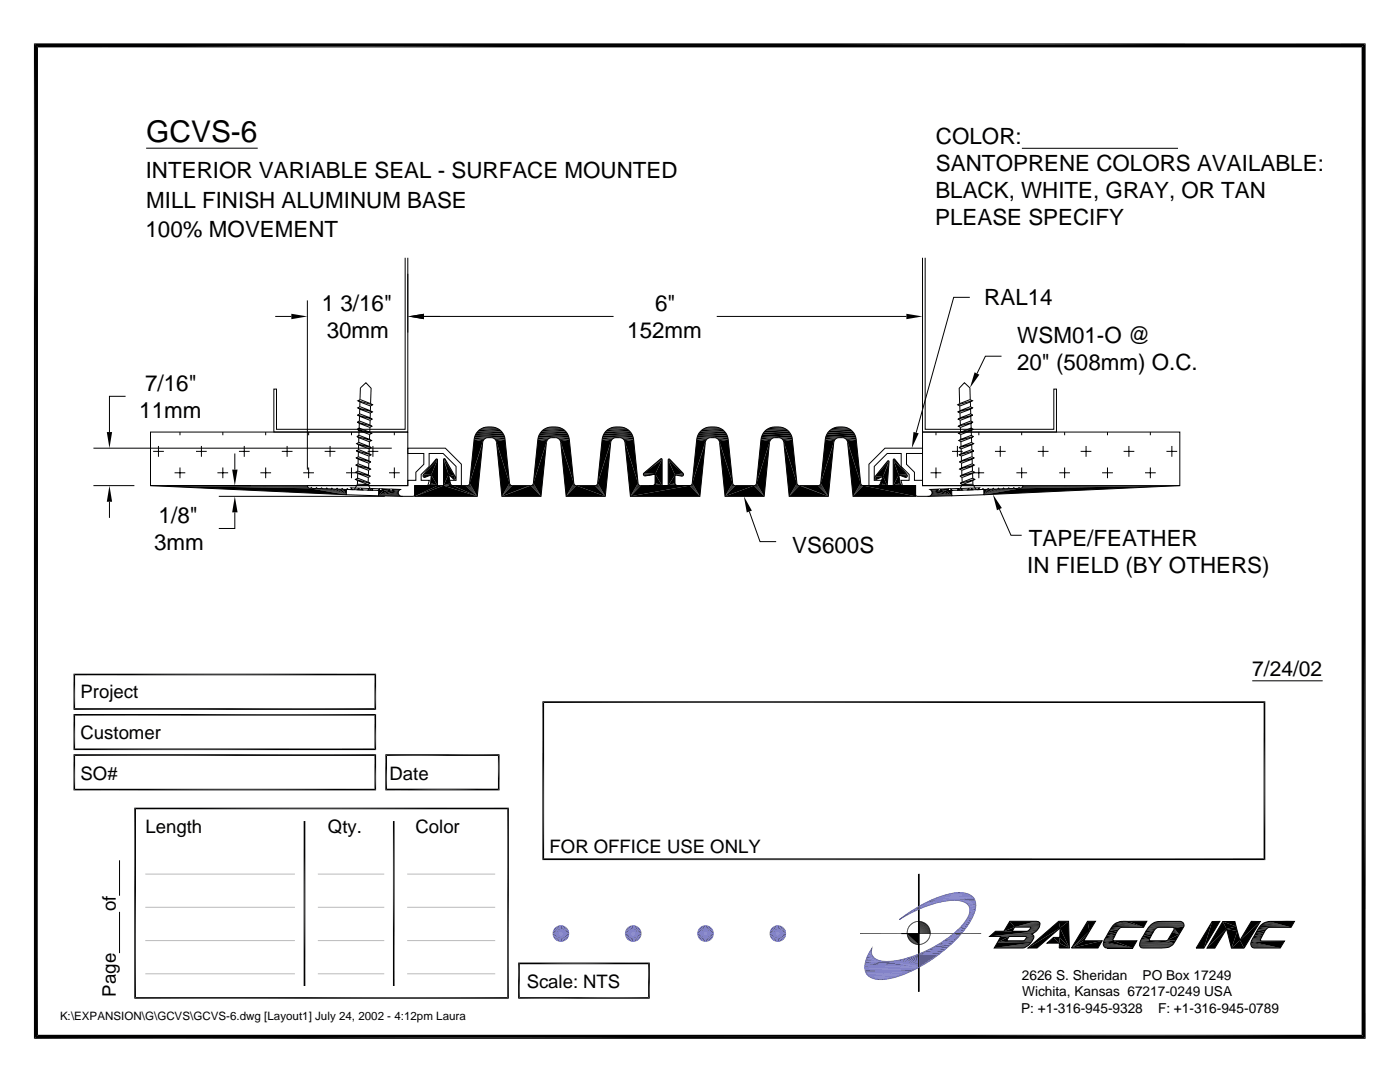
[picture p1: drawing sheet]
<svg xmlns="http://www.w3.org/2000/svg" width="279mm" height="216mm" viewBox="0 0 279 216" stroke-linecap="round" stroke-linejoin="round" font-family="sans-serif">
<defs><g id="words">
<text font-size="6" x="29.2" y="28.3">GCVS-6</text>
<g font-size="4.5">
<text x="186.8" y="28.6">COLOR:</text>
<text x="29.1" y="35.4">INTERIOR VARIABLE SEAL - SURFACE MOUNTED</text>
<text x="186.8" y="34.1">SANTOPRENE COLORS AVAILABLE:</text>
<text x="29.2" y="41.6">MILL FINISH ALUMINUM BASE</text>
<text x="186.7" y="39.5">BLACK, WHITE, GRAY, OR TAN</text>
<text x="29" y="47.3">100% MOVEMENT</text>
<text x="186.6" y="44.9">PLEASE SPECIFY</text>
<text x="64.2" y="62">1 3/16&quot;</text>
<text x="130.7" y="62">6&quot;</text>
<text x="196.4" y="60.9">RAL14</text>
<text x="65.2" y="67.4">30mm</text>
<text x="125.2" y="67.4">152mm</text>
<text x="203" y="68.5">WSM01-O @</text>
<text x="29" y="78">7/16&quot;</text>
<text x="203" y="73.9">20&quot; (508mm) O.C.</text>
<text x="27.8" y="83.4">11mm</text>
<text x="31.7" y="104.3">1/8&quot;</text>
<text x="30.8" y="109.7">3mm</text>
<text x="158.1" y="110.3">VS600S</text>
<text x="205.3" y="109">TAPE/FEATHER</text>
<text x="205" y="114.4">IN FIELD (BY OTHERS)</text>
</g>
<text font-size="4.2" x="249.9" y="134.9">7/24/02</text>
<g font-size="3.7">
<text x="16.1" y="139.3">Project</text>
<text x="16.1" y="147.4">Customer</text>
<text x="16.1" y="155.6">SO#</text>
<text x="77.7" y="155.6">Date</text>
<text x="29" y="166.3">Length</text>
<text x="65.4" y="166.3">Qty.</text>
<text x="82.9" y="166.3">Color</text>
<text x="109.7" y="170.2">FOR OFFICE USE ONLY</text>
<text x="23.1" y="181.9" transform="rotate(-90 23.1 181.9)">of</text>
<text x="105.1" y="197.2">Scale: NTS</text>
<text x="23.1" y="198.8" transform="rotate(-90 23.1 198.8)">Page</text>
</g>
<g font-size="2.7">
<text x="203.9" y="195.5">2626 S. Sheridan</text>
<text x="228" y="195.5">PO Box 17249</text>
<text x="203.8" y="202.1">P: +1-316-945-9328</text>
<text x="204" y="198.8">Wichita, Kansas 67217-0249 USA</text>
<text x="231.1" y="202.1">F: +1-316-945-0789</text>
</g>
<text font-size="2.3" x="12" y="203.6">K:\EXPANSION\G\GCVS\GCVS-6.dwg [Layout1] July 24, 2002 - 4:12pm Laura</text>
</g></defs>
<g fill="none" stroke="#000" stroke-width=".2">
<path d="M29.2 29.6h22.2M203.9 29.6h31.2M61.3 59.9v33.8M80.9 51.4v34.3h-25.7v-8.1h-.5v8.6h26.7v-34.8M81.4 54.6v11.8M184.1 51.4v34.8h26.7v-8.6h-.5v8.1h-25.7v-34.3M184.1 55.1v11.3M193.5 59.3h-3.2l-7.5 27M25.1 79.1h-3.3v7.1M54.9 63.1h3.2M71.4 80l2.5 1 .5-.2-.4-.3M71.8 79.8l.1-2.4 1.1-1 1.1 1.1-.1 3"/>
<path d="M84.6 63.1h37.8M143 63.1h37.9M193.6 79.8v-2.4l-1.1-1-1.1 1.1 .1 3M194.1 80l-2.5 1-.5-.2 .4-.3M199.9 71.1h-3.2l-1.7 3.4M18.6 96.9h8.2M18.6 89.4h59.6M30 86.2h51.4v10.7h-51.4zM30 96.9l39.1 1.8M30.6 90.1h2.1M31.6 89v2.1M33.3 96.9h16.8"/>
<path d="M34.8 94.3h2.2M35.9 86.2v.6M35.9 93.3v2.1M39.1 90.1h2.2M40.2 89v2.1M43.4 94.3h2.1M43.7 99h33.1M44.5 86.2v.6M44.5 93.3v2.1M46.9 90.5v3.2M47.7 90.1h2.1M48.7 89v2.1"/>
<path d="M52 94.3h2.1M53 86.2v.6M53 93.3v2.1M56.2 90.1h2.2M57.3 89v2.1M60.5 94.3h2.2M61.3 96.9h20.1v-1.1h1.6v-1.6l1.6-1.6v-2.1h-3.2v-1.1h7.5l3.2 3.2v4.3h-2.4l-.3-1.1h1.6v-2.7l-2.6-2.6h-2.8v2.6l-1.5 1.6v1.1h1.6l-.3 1.1h-2.6v1.8l-.2 .3h-2.2a.73 .73 0 0 1-.9-.4 .73 .73 0 0 1 .4-.9l-1.7-.1 .3 .4-1-.1 .4-.3-1.7-.1 .3 .4h-1l.3-.4h-1.7l.3 .3h-1l.4-.3-1.7-.1 .3 .4-1-.1 .3-.3-1.7-.1 .3 .4h-.8l-.2-.2-.1 .2-.7-.1-.2-.1-.2 .1h-.7l-.1-.2-.2 .2h-.7l-.2-.2-.1 .2-.7-.1-.2-.1-.2 .1h-.7l-.1-.2-.2 .2h-.7l-.1-.2-.2 .2h-.7l-.2-.2a.46 .46 0 0 1-.5 .1 .46 .46 0 0 1-.3-.5zM61.6 86.2v.6M61.6 93.3v2.1M64.8 90.1h2.1M65.9 89v2.1M69.1 94.3h2.1"/>
<path d="M70.1 86.2v.6M70.1 93.3v2.1M70.7 97.7l3.3 .1M71 95.7l2.9 .8M71 94.2l2.9 .8M71 92.8l.5-.2 2.5 1-.5 .2zM71 92.8l3 .8M71.1 91.4l2.9 .8M71.1 90l.5 .2M71.1 90l.5-.3 2.1 .8M71.1 90l3 .8M71.2 88.5l2.9 .8"/>
<path d="M71.2 87.1l2.5 1 .4-.2-.4-.2M71.2 87.1l.5-.2 2 .8M71.2 87.1l2.9 .8M71.3 85.7l2.4 1 .5-.2-.4-.3M71.3 85.7l.4-.3 2.1 .8M71.3 85.7l2.9 .8M71.3 84.2l.5-.2 2 .8M71.3 84.2l2.5 1.1 .4-.3-.4-.2M71.3 84.2l2.9 .8M71.4 82.8l2.4 1.1 .5-.3-.4-.2M71.4 95.9l-.1 .7-.6 1.1h-1.5l-.1 1 6.4 .2 .1-1-1.6-.1-.5-1.1-2.2-.1M71.4 82.8l.4-.2 2.1 .8"/>
<path d="M71.4 82.8l2.9 .8M71.4 81.4l2.9 .8M71.4 94.5v.9M71.4 93v1M71.5 91.6v1M71.5 90.2v1M71.6 90.2l2 .8 .5-.2-.4-.3M71.6 88.8l-.1 .9M71.6 87.3v1M71.6 85.9v1M71.7 84.5v1M71.8 83.1l-.1 .9"/>
<path d="M71.8 81.6v1M71.8 80.2v1M73.4 90.1h2.1M73.5 96.2l-2.1-.8-.4 .3 2.4 1 .5-.2M73.5 96.2l.4 .3M73.5 94.8l-2-.8-.5 .2 2.5 1.1 .4-.3M73.5 95.2v1M73.5 94.8l.4 .2M73.6 93.8l-.1 1M73.6 92.4v1M73.6 91.9l-2.1-.8-.4 .3 2.5 1 .4-.2M73.6 91.9l.4 .3"/>
<path d="M73.6 91v.9M73.7 89.5v1M73.7 89.1l-2.1-.8-.4 .2 2.4 1.1 .5-.3M73.7 89.1l.4 .2M73.7 88.1v1M73.8 86.7l-.1 1M73.8 85.3v.9M73.9 83.8l-.1 1M73.9 82l-2-.8-.5 .2 2.5 1M73.9 82l.4 .2-.4 .2M73.9 82.4v1M74 80.5l-2.1-.8-.5 .3 3 .8"/>
<path d="M74 81l-.1 1M74.4 89v2.1M75.5 98.9l4.9 .1M75.5 99h4.5M75.5 98.9h4.3M77.6 94.3h2.2M78.7 86.2v.6M78.7 93.3v2.1M82.8 96.9h4.5M96.1 85.4h3.3M96.5 85.3h2.4M97.4 87.3l-.7 .3-.3 .5-1.1 10.9h-12.5v-2.1h2.6a.51 .51 0 0 0 .5-.5l.2-1.6-1.3 .5-.3-.2-.1-.3 2.7-3.2 .2 .1v5.2h1.2v-5.2l.2-.2 2.1 3.5a.35 .35 0 0 1 .1 .4 .35 .35 0 0 1-.3 .3l-1.1-1 .4 1.7a.54 .54 0 0 0 .5 .5h2.5a.63 .63 0 0 0 .8-.5l.9-8.7a3.1 3.1 0 0 1 4.3-2.4 2.75 2.75 0 0 1 1.9 2.4l.9 8.9 .5 .3h3.4a.61 .61 0 0 0 .8-.5l.9-8.7a2.92 2.92 0 0 1 3.5-2.5 2.74 2.74 0 0 1 2.8 2.5l.9 8.7a.51 .51 0 0 0 .5 .5h3.7a.51 .51 0 0 0 .6-.5l.9-8.7a2.89 2.89 0 0 1 3.5-2.5 2.78 2.78 0 0 1 2.7 2.5l.9 8.7a.51 .51 0 0 0 .6 .5h9.7a.51 .51 0 0 0 .6-.5l.8-8.7a2.92 2.92 0 0 1 3.6-2.5 2.74 2.74 0 0 1 2.7 2.5l.9 8.7a.51 .51 0 0 0 .5 .5h3.8a.51 .51 0 0 0 .5-.5l.9-8.7a2.89 2.89 0 0 1 3.5-2.5 2.74 2.74 0 0 1 2.7 2.5l1 8.9a.6 .6 0 0 0 .8 .3h3.4a.51 .51 0 0 0 .5-.5l.9-8.7a3.2 3.2 0 0 1 2.4-2.5 3.2 3.2 0 0 1 3.3 1.2l.5 1.3 .9 8.7a.51 .51 0 0 0 .5 .5"/>
<path d="M98 87.3l.8 .3 .3 .7 1.1 10.7h7.8l1.1-10.7 .3-.7 .7-.3M100.7 87.3h-6M108.8 85.4h3.4M109.2 85.3h2.6M110.8 87.3l.8 .3 .3 .5 1.1 10.9h7.8l1.1-10.9 .3-.5 .7-.3M113.5 87.3h-6.1M121.6 85.4h3.4M122 85.3h2.6M123.7 87.3l.7 .3 .3 .7 1.1 10.7h13.9l1.1-10.9 .3-.5 .7-.3M126.4 87.3h-6.2M128.4 94.6h2.4M129.4 94.8l1.4-.2v1.8"/>
<path d="M130.8 96.4a.51 .51 0 0 1-.6 .5M130.8 96.4v-1.8l-2.1 .4-.2-.2-.1-.3 3.6-3 .1 .2v5.2h1.2v-5.2l.2-.1 2.9 3v.3l-.3 .1-1.4-.2v1.6a.54 .54 0 0 0 .6 .5M140.5 85.4h3.4M140.9 85.3h2.6M142.6 87.3l.7 .3 .3 .5 1.1 10.9h7.8l1.1-10.7 .3-.7 .7-.3M145.2 87.3h-6.1M152 87.3h6.1M153.6 85.4h3.1M153.6 85.3h2.7M154.1 85.3h2.2M155.4 87.3l.7 .3 .3 .7 1.1 10.7h7.8l1.1-10.7 .3-.7 .7-.3M164.8 87.3h6"/>
<path d="M166.5 85.4h2.9M166.5 85.3h2.5M166.9 85.3h2.1M168.1 87.3l.7 .3 .3 .5 1.1 10.9h12.5v-2.1h-2.5a.51 .51 0 0 1-.6-.5l-.2-1.6 1.3 .5a.34 .34 0 0 0 .4-.2 .34 .34 0 0 0-.1-.4l-2.6-3.1-.1 .1v5.2h-1.2l.3-4.9h-.2l-2.5 3.1a.34 .34 0 0 0-.1 .3 .34 .34 0 0 0 .3 .3l1.4-.6-.6 1.3a.54 .54 0 0 1-.5 .5h-2.9M172.3 96.9h10.4M173.4 92.6l3.2-3.2h7.5v1.1h-3.2v2.1l1.6 1.6v1.6h1.6v1.1h20.1l-.2 .4a.41 .41 0 0 1-.6 0l-.2 .2h-.7l-.2-.2-.1 .2h-.7l-.2-.2-.2 .2h-.7l-.1-.1-.2 .1-.7 .1-.1-.2-.2 .2h-.7l-.2-.2-.1 .2h-.7l-.2-.1-.2 .1-.7 .1-.1-.2-.2 .2h-.8l.3-.4-1.7 .1 .3 .3-1 .1 .3-.4-1.7 .1 .4 .3h-1l.3-.3h-1.7l.3 .4h-1l.3-.4-1.7 .1 .4 .3-1.1 .1 .4-.4-1.7 .1a.73 .73 0 0 1 .4 .9 .73 .73 0 0 1-.9 .4h-2.2l-.2-.3v-1.8h-2.6l-.3-1.1h1.6v-1.1l-1.5-1.6v-2.6h-2.8l-2.6 2.6v2.7h1.6l-.3 1.1h-2.4zM184.1 86.2h51.4v10.7h-51.4zM185.5 99h4.4M185.7 98.9h4.2M185.7 94.3h2.2M186.8 86.2v.6M186.8 93.3v2.1"/>
<path d="M189.9 98.9l-4.8 .1M190 90.1h2.1M191.1 89v2.1M191.2 82.2l2.4-1 .5 .2-2.5 1zM191.5 80.5l2.1-.8 .5 .3-3 .8M191.5 81l.1 1M191.6 82.4v1M191.6 83.8l.1 1M191.7 84.8l-.4 .2 .4 .3M191.7 85.3v.9M191.7 86.7v1M191.8 88.1v1"/>
<path d="M191.8 89.1l-.4 .2M191.8 89.5v1M191.9 91v.9M191.9 91.9l2.1-.8 .4 .3-2.5 1-.4-.2M191.9 91.9l-.4 .3M191.9 92.4v1M191.9 93.8l.1 1M192 94.8l2-.8 .5 .2-2.5 1.1-.4-.3M192 94.8l-.4 .2M192 95.2v1M192 96.2l2.1-.8 .4 .3-2.4 1-.5-.2M192 96.2l-.4 .3"/>
<path d="M193.7 80.2v1M193.7 81.6v1M193.7 83.1l.1 .9M193.8 84.5v1M193.8 85.9l.1 1M193.9 88.3l.4 .2-2.4 1.1-.5-.3M193.9 88.3l-2.1 .8M193.9 87.3v1M193.9 88.8l.1 .9M194 90.2v1M194 93.1l.4-.3-.4-.2-2.1 .8M194 93.1l-2 .7-.5-.2 .4-.2"/>
<path d="M194 91.6v1M194.1 93v1M194.1 81.4l-2.9 .8M194.1 94.5v.9M194.1 82.8l-2.4 1.1-.5-.3 .4-.2M194.1 95.9l.1 .7 .6 1.1h1.5l.1 1-6.5 .2v-1l1.6-.1 .5-1.1 2.2-.1M194.1 82.8l-.4-.2-2.1 .8M194.1 82.8l-2.9 .8M194.2 84.2l-.5-.2-2 .8M194.2 84.2l-2.9 .8M194.2 84.2l-2.5 1.1M194.2 85.7l-2.5 1-.4-.2 .4-.3"/>
<path d="M194.2 85.7l-.4-.3-2.1 .8M194.2 85.7l-2.9 .8M194.3 87.1l-2.5 1-.5-.2 .4-.2M194.3 94.3h2.1M194.3 87.1l-.5-.2-2.1 .8M194.3 87.1l-3 .8M194.3 88.5l-2.9 .8M194.4 90l-2.5 1-.5-.2 .4-.3M194.4 90l-.5-.3-2.1 .8M194.4 90l-3 .8M194.4 91.4l-2.9 .8M194.4 92.8l-2.9 .8"/>
<path d="M194.5 94.2l-2.9 .8M194.5 95.7l-2.9 .8M194.8 97.7l-3.3 .1M195.3 86.2v.6M195.3 93.3v2.1M198.6 90.1h2.1M199.6 89v2.1M202.8 94.3h2.2M203.9 86.2v.6M203.9 93.3v2.1M207.1 90.1h2.2M208.2 89v2.1"/>
<path d="M211.4 94.3h2.1M212.5 86.2v.6M212.5 93.3v2.1M215.7 90.1h2.1M216.7 89v2.1M219.9 94.3h2.2M221 86.2v.6M221 93.3v2.1M224.2 90.1h2.2M225.3 89v2.1M228.5 94.3h2.2M229.6 86.2v.6"/>
<path d="M229.6 93.3v2.1M232.8 90.1h2.1M233.9 89v2.1M235.5 96.9l-39.1 1.8M21.8 100.1v3.2M46.9 102.2v3.3h-3.2M149.5 102.1l2.2 6h3.2M199.5 101.6l2.3 5.2h2.1M183.3 174.5h.1v23.3h-.1zM183.4 174.5v6.4M183.3 183.9h.1M183.3 188.5h.1"/>
<path d="M183.4 181.4v7.1M183.4 190.4v7.4M197.5 186.9l1.2-1.1h1.6l1.2-2h5.2a.71 .71 0 0 1 .8 .3 .71 .71 0 0 1-.1 .9l-.4 .6-1.1 .8 .1 .1a.69 .69 0 0 1 0 1.2l-.8 .9-.8 .5-6 .1 1.3-2.3zM197.5 186.8h8.8M198.4 189.1h6.2M198.7 185.8h8.1M200.3 185.8h4.6M201.4 186.9h3.4a.79 .79 0 0 1-.6 .8h-3.3zM202.5 184.9h5M204.5 189.1l-6.1 .1M220.4 189.1h5.7M220.6 189.1h5.5"/>
<path d="M221.8 185.1h2.1M221.9 185h6.3M222.2 187.7h4.7M225.3 183.8h3.6M227.4 188.8h6.4M227.4 188.6h6.6M227.4 188.5h6.7M227.5 188.2h6.8M227.5 188.9h5.9M227.5 188.9h6M227.5 188.8h6.1M227.7 189.1h5.4"/>
<path d="M227.8 189.1h4.6M229.2 185h2.1M229.2 184.9h7.1M229.4 184.8h6.9M229.6 184.7h6.7M229.6 184.6h6.7M229.8 184.5h6.5M229.8 184.4h6.5M230 184.4h6.3M230 184.2h6.2M230.2 184.2h6M230.2 184.1h5.9"/>
<path d="M230.4 184h5.7M230.7 183.9h5.2M230.9 183.9h5M231.5 183.9h4.3M233.1 189.1h-5.3M233.4 189h-5.8M244 183.9h2.4l1.1 3.7 2.2-3.7h1.8l-3.2 5.3h-2.5l-1-3.8-2.4 3.8h-1.5zM249.7 187.8h6.6M249.9 189.1h5.6M250.1 189.1h5.4M251.2 185.1h2.1M251.4 185h6.3"/>
<path d="M251.7 184.6l.7-.5a7 7 0 0 1 3.3-.2h2.6l-.6 1.1-4.5 .1a4.1 4.1 0 0 0-1.6 2.6l4.7 .1-.8 1.4h-4.8a.92 .92 0 0 1-1-.4 .92 .92 0 0 1 .1-1.1l1.4-2.5zM253.3 183.9h5"/>
</g>
<g fill="#000">
<path d="M6.8 8.7h265.7l-264.9 .8zM7.6 9.5l264.9-.8-.8 .8zM271.7 9.5l.8 197.8-.8-.8zM272.5 8.7v198.6l-.8-197.8zM58.1 62.6l3.2 .5-3.2 .6zM81.4 63.1l3.2-.5v1.1zM180.9 62.6l3.2 .5-3.2 .6zM194.5 74.3l1 .5-1.9 2.6zM21.3 86.2h1.1l-.6 3.2zM30 96.9l31.5 .4 .2 .1zM30 96.9l31.8 .5zM30 96.9l31.8 .5 7.3 1.3z"/>
<path d="M46.3 93.7h1.1l-.5 3.2zM61.8 97.4l7.3 1.3zM62 97.4l7.1 1.3zM62 97.4l.1-.1 .2 .2zM62.3 97.5h.7l6.1 1.2zM63 97.5l6.1 1.2zM63 97.5l.2-.2 .1 .2zM63.3 97.5h.7l5.1 1.2zM64 97.5l5.1 1.2zM64 97.5l.2-.2 .1 .2zM64.3 97.5h.7l4.1 1.2zM65 97.5l4.1 1.2z"/>
<path d="M65 97.5l.2-.1 .2 .1zM65.4 97.5l.7 .1 3 1.1zM66.1 97.6h.3l2.7 1.1zM66.1 97.6l.1-.2 .2 .2zM66.4 97.6h.7l2 1.1zM67.1 97.6h.3l1.7 1.1zM67.3 97.4l.1 .2h-.3zM67.4 97.6h.7l1 1.1zM68.1 97.6h.4l.6 1.1zM68.1 97.6l.2-.1 .2 .1zM68.5 97.6l.7 .1-.1 1zM75.6 97.9h.9l-1 1z"/>
<path d="M76.2 97.5l1.7 .1-1.4 .3zM76.5 97.9h1l-2 1zM75.5 98.9l2-1 1 .1zM76.5 97.9l1.4-.3-.4 .3zM78.2 97.6l1.7 .1-1.4 .3zM75.5 98.9l3-.9 1 .2zM75.5 98.9l4-.5v.2zM75.5 98.9l4-.7v.2zM78.5 98h1.1l-.1 .2zM78.5 98l1.2-.2-.1 .2zM78.5 98l1.4-.3zM82.8 96.9h4.5l-4.5 2.1z"/>
<path d="M84.4 95l.4 .3zM84.4 94.8l.4 .5-.4-.3zM84.5 95.1l.3 .2zM84.5 94.7l1.6 .1h-1.7zM85.4 96.9h1.9zM85.6 96.9l.2-.1 1.5 .1zM85.9 96.6l1.4 .3-1.5-.1zM85.9 96.4l1.4 .5-1.4-.3zM84.4 94.8h1.7l-1.3 .5zM86.1 94.8l1.2 2.1-1.4-.5zM87 91.6l.3 .1-2.8 3zM87 91.6h.3z"/>
<path d="M87 91.6l.3 .1zM82.8 99l4.5-2.1h1.2zM87.3 91.7l-1.2 3.1-1.6-.1zM87.3 91.7v5.2l-1.2-2.1zM82.8 99l5.7-2.1 6.8 2.1zM88.5 91.7l1 3-1 2.2zM88.6 91.6l.9 3.1zM88.6 91.6l2.2 3.4-1.3-.3zM88.6 91.6l.2-.1zM88.6 91.6l.2-.1 2 3.5zM89.5 94.7l.4 1.7-1.4 .5zM89.5 94.7l1.3 .3-.2 .7z"/>
<path d="M88.5 96.9l1.4-.5v.2zM88.5 96.9l1.4-.3 .1 .2zM88.5 96.9l1.5-.1 .2 .1zM88.5 96.9h1.9zM88.5 96.9h1.9l4.9 2.1zM90.8 95l.1 .2-.3 .5zM90.6 95.7l.3-.2zM90.9 95.2v.1l-.3 .4zM90.6 95.7l.3-.4zM92.9 96.9h.3l2.1 2.1zM93.2 96.9h.2l1.9 2.1zM93.4 96.9l.2-.1 1.7 2.2z"/>
<path d="M93.7 96.6l1.6 2.4-1.7-2.2zM93.7 96.4l1.6 2.6-1.6-2.4zM94.6 87.7l1.9 .1-.1 .3zM94.6 87.7l1.8 .4-2.7 8.3zM90.4 96.9h2.5l2.4 2.1zM96.3 88.3l-1 10.7-1.6-2.6zM96.4 88.1l-2.7 8.3zM96.9 85.2h1.1zM96.9 85.2h1.6zM99 88.1l2.7 8.3zM99.1 88.3l2.6 8.1-1.5 2.6zM100.2 99l5.7-2.1z"/>
<path d="M102.2 96.9h3.4l-5.4 2.1zM98.9 87.8l1.9-.1-1.8 .4zM99 88.1l1.8-.4 .9 8.7zM101.7 96.4v.2l-1.5 2.4zM101.7 96.6l.2 .2-1.7 2.2zM101.9 96.8l.1 .1-1.8 2.1zM102 96.9h.2l-2 2.1zM100.2 99l5.7-2.1 2.1 2.1zM105.9 96.9h.2l1.9 2.1zM106.1 96.9l.2-.1 1.7 2.2zM106.4 96.6l1.6 2.4-1.7-2.2zM106.4 96.4l1.6 2.6-1.6-2.4z"/>
<path d="M107.3 87.7l1.9 .1-.1 .3zM107.3 87.7l1.8 .4-2.7 8.3zM109.1 88.3l-1.1 10.7-1.6-2.6zM109.1 88.1l-2.7 8.3zM109.6 85.2h1.2zM109.6 85.2h1.7zM111.9 88.1l2.6 8.3zM111.9 88.3l2.6 8.1-1.5 2.6zM111.7 87.8l1.9-.1-1.7 .4zM111.9 88.1l1.7-.4 .9 8.7zM114.5 96.4l.1 .2-1.6 2.4zM114.6 96.6l.1 .2-1.7 2.2z"/>
<path d="M114.7 96.8l.2 .1-1.9 2.1zM114.9 96.9h.1l-2 2.1zM115 96.9l5.8 2.1h-7.8zM115 96.9h3.7l2.1 2.1zM118.7 96.9h.2l1.9 2.1zM118.9 96.9l.2-.1 1.7 2.2zM119.2 96.6l1.6 2.4-1.7-2.2zM119.3 96.4l1.5 2.6-1.6-2.4zM120.2 87.7l1.8 .1-.1 .3zM120.2 87.7l1.7 .4-2.6 8.3zM121.9 88.3l-1.1 10.7-1.5-2.6zM121.9 88.1l-2.6 8.3z"/>
<path d="M122.5 85.2h1.2zM122.5 85.2h1.6zM124.7 88.1l2.6 8.3zM124.7 88.3l2.6 8.1-1.5 2.6zM124.6 87.8l1.8-.1-1.7 .4zM124.7 88.1l1.7-.4 .9 8.7zM127.3 96.4l.1 .2-1.6 2.4zM127.4 96.6l.1 .2-1.7 2.2zM127.5 96.8l.2 .1-1.9 2.1zM127.7 96.9h.2l-2.1 2.1zM127.9 96.9h9.7l-11.8 2.1zM128.4 94.7l.3 .3z"/>
<path d="M128.5 94.8l.2 .2zM130.2 96.9h1.9zM130.5 96.9l.1-.1 1.5 .1zM130.7 96.6l1.4 .3-1.5-.1zM130.8 96.4l1.3 .5-1.4-.3zM130.8 94.6l1.3 2.3-1.3-.5zM128.5 94.4l3.4-2.9 .2 .1zM131.9 91.5l.2 .1zM128.5 94.4l3.6-2.8v.1zM128.5 94.4l3.6-2.7-1.3 2.9zM132.1 91.7v5.2l-1.3-2.3zM133.3 91.7l3 2.7-1.6 .4z"/>
<path d="M133.3 91.7l1.4 3.1-1.4 2.1zM133.4 91.6h.2l-.3 .1zM133.4 91.6h.2zM133.3 91.7l.3-.1 2.7 2.8zM133.3 96.9l1.4-.5v.2zM134.7 94.8v1.6l-1.4 .5zM134.7 94.8l1.7 .1-.3 .1zM133.3 96.9l1.4-.3 .2 .2zM133.3 96.9l1.6-.1 .1 .1zM133.3 96.9h2zM134.7 94.8l1.6-.4 .1 .2zM136.1 95l.3-.1z"/>
<path d="M134.7 94.8l1.7-.2v.1zM134.7 94.8l1.7-.1v.2zM125.8 99l11.8-2.1 2.1 2.1zM137.6 96.9h.2l1.9 2.1zM137.8 96.9l.2-.1 1.7 2.2zM138.1 96.6l1.6 2.4-1.7-2.2zM138.2 96.4l1.5 2.6-1.6-2.4zM139 87.7l1.9 .1-.1 .3zM139 87.7l1.8 .4-2.6 8.3zM140.8 88.3l-1.1 10.7-1.5-2.6zM140.8 88.1l-2.6 8.3zM141.4 85.2h1.2z"/>
<path d="M141.4 85.2h1.6zM143.6 88.1l2.6 8.3zM143.6 88.3l2.6 8.1-1.5 2.6zM143.4 87.8l1.9-.1-1.7 .4zM143.6 88.1l1.7-.4 .9 8.7zM146.2 96.4l.1 .2-1.6 2.4zM146.3 96.6l.1 .2-1.7 2.2zM146.4 96.8l.2 .1-1.9 2.1zM146.6 96.9h.1l-2 2.1zM146.7 96.9h3.8l-5.8 2.1zM144.7 99l5.8-2.1 2 2.1zM150.5 96.9h.1l1.9 2.1z"/>
<path d="M150.6 96.9l.2-.1 1.7 2.2zM150.9 96.6l1.6 2.4-1.7-2.2zM151 96.4l1.5 2.6-1.6-2.4zM151.9 87.7l1.9 .1-.2 .3zM151.9 87.7l1.7 .4-2.6 8.3zM152 87.2l2.4 .2-2.5 .3zM152.1 86.7l5.8 .1-5.9 .4zM153.6 88.3l-1.1 10.7-1.5-2.6zM153.6 88.1l-2.6 8.3zM154.1 85.2h1.7zM154.6 85.2h1.2zM156.4 88.1l2.6 8.3z"/>
<path d="M156.4 88.3l2.6 8.1-1.5 2.6zM156.3 87.8l1.8-.1-1.7 .4zM156.4 88.1l1.7-.4 .9 8.7zM159 96.4l.1 .2-1.6 2.4zM159.1 96.6l.1 .2-1.7 2.2zM159.2 96.8l.2 .1-1.9 2.1zM159.4 96.9h.2l-2.1 2.1zM159.6 96.9l5.7 2.1h-7.8zM163.3 96.9h.2l1.8 2.1zM163.5 96.9l.1-.1 1.7 2.2zM163.7 96.6l1.6 2.4-1.7-2.2zM163.8 96.4l1.5 2.6-1.6-2.4z"/>
<path d="M164.7 87.7l1.9 .1-.1 .3zM164.7 87.7l1.8 .4-2.7 8.3zM164.8 87.2l2.4 .2-2.5 .3zM165 86.7l5.6 .1-5.8 .4zM159.9 96.9h3.4l2 2.1zM159.6 96.9l5.7 2.1zM166.4 88.3l-1.1 10.7-1.5-2.6zM166.5 88.1l-2.7 8.3zM166.9 85.2h1.7zM167.4 85.2h1.2zM169.1 88.1l2.7 8.3zM169.2 88.3l2.6 8.1-1.6 2.6z"/>
<path d="M169 87.8l1.9-.1-1.8 .4zM169.1 88.1l1.8-.4 .9 8.7zM171.8 96.4v.2l-1.6 2.4zM171.8 96.6l.1 .2-1.7 2.2zM171.9 96.8l.2 .1-1.9 2.1zM172.1 96.9h.2l-2.1 2.1zM172.3 96.9l10.4 2.1h-12.5zM174.5 95.4l.4 .3zM174.6 95.2l.3 .5-.4-.3zM174.6 95.5l.3 .2zM174.7 95.1l.2 .6-.3-.5zM175.2 96.9h1.9z"/>
<path d="M175.4 96.9l.1-.1 1.6 .1zM175.7 96.6l1.4 .3-1.6-.1zM175.7 96.4l1.4 .5-1.4-.3zM174.7 95.1h1.6l-1.4 .6zM176.3 95.1l.8 1.8-1.4-.5zM177.2 92h.2l-2.7 3.1zM177.2 92h.2zM177.4 92l-1.1 3.1zM177.4 92l-1.1 3.1h-1.6zM177.4 92.1l-.3 4.8-.8-1.8zM178.3 91.7l2.7 3-1.6 .1zM178.3 91.7l1.1 3.1-1.1 2.1z"/>
<path d="M178.3 91.6h.3l-.3 .1zM178.3 91.6h.3zM178.3 91.7l.3-.1 2.4 3.1zM179.4 94.8l.2 1.6-1.3 .5zM179.4 94.8h1.7l-.4 .5zM178.3 96.9l1.3-.5 .1 .2zM178.3 96.9l1.4-.3 .1 .2zM178.3 96.9l1.5-.1 .2 .1zM178.3 96.9h1.9zM179.4 94.8l1.6-.1 .1 .1zM180.7 95.3l.3-.2zM181.1 94.8v.2l-.4 .3z"/>
<path d="M180.7 95.3l.4-.3zM182.3 86.2l1 .3-1.3 2.9zM172.3 96.9h10.4v2.1zM185.6 97.7l1.3 .3zM185.8 97.8l1.1 .2h-1zM185.9 98h1l-.9 .2zM186 98.2l3.9 .7-3.9-.5zM186 98.4l3.9 .5-4-.3zM186 98.2l.9-.2 3 .9zM185.6 97.7l1.7-.1-.4 .4zM187.6 97.6l1.4 .3h-1zM186.9 98l1.1-.1 1.9 1z"/>
<path d="M188 97.9h1l.9 1zM187.6 97.6l1.7-.1-.3 .4zM189 97.9h.9v1zM196.3 97.7l.7-.1-.6 1.1zM197 97.6l.2-.1 .2 .1zM197 97.6h.4l-1 1.1zM197.4 97.6h.7l-1.7 1.1zM198.2 97.4l.2 .2h-.3zM196.4 98.7l1.7-1.1h.3zM196.4 98.7l2-1.1h.7zM199.1 97.6l.2-.2 .1 .2zM196.4 98.7l2.7-1.1h.3z"/>
<path d="M196.4 98.7l3-1.1 .7-.1zM200.3 97.4l.1 .1h-.3zM196.4 98.7l4-1.2zM196.4 98.7l4-1.2h.7zM201.1 97.5l.2-.2 .2 .2zM196.4 98.7l5.1-1.2zM196.4 98.7l5.1-1.2h.7zM202.3 97.3l.2 .2h-.3zM196.4 98.7l6.1-1.2zM196.4 98.7l6.1-1.2h.7zM203.4 97.3l.1 .1-.3 .1zM196.4 98.7l7.1-1.3z"/>
<path d="M196.4 98.7l7.2-1.3zM203.8 97.4l.2-.1 31.5-.4zM203.6 97.4l31.9-.5zM196.4 98.7l7.2-1.3 31.9-.5zM21.8 96.9l.6 3.2h-1.1zM46.9 99l.5 3.2h-1.1zM148.5 99l1.6 2.9-1.1 .4zM198.2 98.7l1.7 2.7-.9 .4zM183.3 188.3l.1 .2zM183.3 188.5l.1 1.9h-.1zM183.3 186.3h.1zM183.3 180.9l.1 .5-.1 .1z"/>
<path d="M183.3 188.5h.1v1.9zM183.3 180.9l.1-.1v.6zM197.5 186.9l1.2-1.1h8.1zM199.1 188l6.6 .2-7.3 1zM199.7 186.9h1.7l-2.3 1.1zM199.1 188l2.3-1.1-.5 .8zM201.5 183.8h5.2l-4.2 1.2zM201.5 183.8l1 1.2-2.2 .8zM200.3 185.8l2.2-.8-.5 .8zM202.5 185l4.3-1.2zM204.3 187.7l1.6 .2zM204.3 187.7h1.7z"/>
<path d="M204.6 187.5h1.5l-1.7 .1zM204.7 187.3l1.5 .1-1.6 .1zM204.8 186.9l1.5 .1h-1.4zM204.8 187.2l1.5 .1h-1.6zM204.9 187h1.4l-1.5 .2zM198.4 189.2l6.7-.5zM205 185.8h1.8zM198.4 189.2l6.8-.6zM205.1 185.8l.2-.2 1.5 .2zM198.4 189.2l6.9-.7zM198.4 189.2l7.1-.8zM205.5 185.5h1.6l-1.8 .1z"/>
<path d="M198.4 189.2l7.2-.9-.1 .1zM205.6 185.3l1.6 .1-1.7 .1zM205.7 185.1l1.6 .2h-1.7zM205.7 185h1.7l-1.7 .1zM198.4 189.2l7.3-1-.1 .1zM197.5 186.9l8.5-.4zM204.3 187.7h1.7l-.1 .2zM204.4 187.6l1.7-.1-.1 .2zM204.6 187.5l1.6-.1-.1 .1zM197.5 186.9l8.7-.7-.3 .2zM204.7 187.3h1.6l-.1 .1zM204.8 187.2l1.5-.1v.2z"/>
<path d="M204.8 187.2l1.5-.2v.1zM204.8 186.9l1.5-.1v.2zM197.5 186.9l9-.9-.3 .2zM197.5 186.9l9.1-1zM197.5 186.9l9.3-1.1zM204.9 185.8h1.9zM202.5 185l4.5-1.1zM205.3 185.6h1.7l-.2 .2zM202.5 185l4.6-1.1zM205.3 185.6l1.8-.1-.1 .1zM202.5 185l4.7-1.1zM205.5 185.5l1.7-.1-.1 .1z"/>
<path d="M202.5 185l4.8-1zM205.6 185.3h1.7l-.1 .1zM202.5 185l4.9-1zM205.7 185.1h1.6v.2zM205.7 185.1l1.7-.1-.1 .1zM202.5 185l5-.9zM205.5 185l2-.2zM205.6 185l1.9-.2zM205.7 185l1.8-.2-.1 .2zM202.5 185l5-.9 .1 .1zM202.5 185l5-.5v.2zM202.5 185l5.1-.6-.1 .1z"/>
<path d="M202.5 185l5.1-.8v.2zM209 188.2l1.2-1.2 1.2 1.2zM211.3 183.8h2l-1.7 1.4zM205.1 189.2l6.2-5.4 .3 1.4zM211.4 188.2l2 1h-2zM210.2 187h1.3l-.1 1.2zM211.5 187l1.9 2.2-2-1zM205.1 189.2l6.5-4-4.6 4zM211.6 185.2l1.8 4-1.9-2.2zM211.6 185.2l1.7-1.4 .1 5.4zM213.8 189.2l2.5-1.5h3.7zM213.8 189.2l3.1-2.4-.6 .9z"/>
<path d="M217 183.8l.4 2-3.6 3.4zM213.8 189.2l3.6-3.4-.5 1zM217 183.8h1.6l-1.2 2zM213.8 189.2l6.2-1.5-.9 1.5zM220.2 188.5l5.9 .7-5.9-.6zM220.2 188.4l5.9 .8-5.9-.7zM220.2 188.3l5.9 .9-5.9-.8zM220.2 188.6l5.9 .6-5.8-.4zM220.2 188.1l5.9 1.1-5.9-.9zM220.3 187.9l5.8 1.3-5.9-1.1zM220.3 187.7h1.9l-1.9 .2zM220.4 187.5h1.7l-1.8 .2z"/>
<path d="M220.6 187.2l1.6 .1-1.8 .2zM220.6 189.1h.3zM220.9 186.7l1.5 .3-1.8 .2zM221.2 186.2h1.5l-1.8 .5zM221.5 185.7l1.4 .2-1.7 .3zM221.6 185.4h1.7l-1.8 .3zM221.8 185.2l1.6 .1-1.8 .1zM220.3 187.7l1.8-.1 .1 .1zM220.3 187.7l1.8-.2v.1zM220.3 187.9l1.9-.2 3.9 1.5zM220.4 187.5l1.8-.2-.1 .2zM222.1 184.7l.2-.2 5.9 .5z"/>
<path d="M220.6 187.2l1.8-.2-.2 .3zM222.3 184.5l.2-.1 5.7 .6zM220.9 186.7l1.6-.1-.1 .4zM222.5 184.4l.2-.2 5.5 .8zM220.9 186.7l1.8-.5-.2 .4zM222.7 184.2l5.5 .8zM221.2 186.2l1.7-.3-.2 .3zM222.8 184.1l5.4 .9zM221.5 185.7l1.6-.2-.2 .4zM222.9 184.1l.3-.1 5 1zM221.5 185.7l1.8-.3-.2 .1zM221.6 185.4l1.8-.1-.1 .1z"/>
<path d="M223.2 184l.3-.1 4.7 1.1zM221.8 185.2h1.7l-.1 .1zM221.8 185.2l1.9-.1zM223.5 183.9l4.7 1.1zM223.7 183.9h.3zM223.7 183.9h.3l4.2 1.1zM224 183.9h1.3zM224 183.9h1.3l2.9 1.1zM222.2 187.7h4.7l-.8 1.5zM227.6 187.7h2l-2 .2zM227.7 187.5h1.6l-1.7 .2zM227.9 187.1l1.5 .3-1.7 .1z"/>
<path d="M228.2 186.7l1.5 .1-1.8 .3zM228.5 186.2l1.5 .1-1.8 .4zM228.7 185.7h1.6l-1.8 .5zM225.3 183.9l3.6-.1-.7 1.2zM228.9 185.5l1.5 .1-1.7 .1zM229.1 185.3l1.5 .1-1.7 .1zM229.2 185l1.9 .1zM229.2 185l1.8 .1-1.9 .2zM227.6 187.7l1.8-.1zM227.6 187.7h1.8zM227.7 187.5l1.7-.1zM227.6 187.7h2z"/>
<path d="M229.4 187.7h.2zM227.6 187.9l2-.2 4.7 .6zM227.9 187.1l1.8-.3-.3 .6zM228.2 186.7l1.8-.4-.3 .5zM228.5 186.2l1.7-.3-.2 .4zM228.5 186.2l1.8-.5-.1 .2zM228.7 185.7l1.7-.1-.1 .1zM228.9 185.5l1.7-.1-.2 .2zM229.1 185.3l1.6-.1-.1 .2zM229.1 185.3l1.8-.1zM229.1 185.3l1.9-.2zM231.8 189.2l.2-.1z"/>
<path d="M232.7 187.7l1.6 .6zM232.9 187.7l.2-.1h1.5zM234 186l1.3 .5-2.2 1.1zM234.1 185.8l1.2 .7-1.3-.5zM234.1 185l.2 .2zM234.2 185.7l1.1 .8-1.2-.7zM232.5 187.7l1.8 .6zM232.4 187.7l1.9 .6zM229.8 187.7h2.6l1.9 .6zM229.6 187.7l4.7 .6zM234.3 185.5l1 1-1.1-.8zM234.3 185.5l1 1z"/>
<path d="M234.3 185.4l1 1.1zM234.3 185.2l1 1.3-1-1.1zM232.9 187.7l1.7-.1-.3 .7zM233.1 187.6l2.2-1.1-.7 1.1zM235.5 183.9h.3zM234 183.9h1.8zM234.3 185.2l2-.4-1 1.7zM241.9 183.9l-1.6 5.3h-1.6zM241.9 183.9h1.5l-3.1 5.3zM244 183.9l2.7 1-1.9 .5zM244 183.9l.8 1.5-3.9 3.8zM240.9 189.2l3.9-3.8-2.4 3.8z"/>
<path d="M244.8 185.4l2.1 .4-1.1 3.4zM244.8 185.4l1.9-.5 .2 .9zM244 183.9h2.4l.3 1zM246.9 185.8l.6 1.8-1.7 1.6zM245.8 189.2l1.7-1.6 .8 1.6zM249.6 188.4l5.9 .8-5.9-.7zM249.6 188.3l5.9 .9-5.9-.8zM249.6 188.5l5.9 .7-5.8-.5zM249.6 188.1l5.9 1.1-5.9-.9zM249.7 188.7l5.8 .5-5.8-.4zM249.7 187.9l5.8 1.3-5.9-1.1zM249.7 183.9h1.8l-4 3.7z"/>
<path d="M249.8 187.7h1.7l-1.8 .2zM249.9 187.5h1.6l-1.7 .2zM250 187.2l1.6 .1-1.7 .2zM250.2 189.1l.5 .1zM250.2 189.1l.3 .1zM250.3 186.7l1.5 .3-1.8 .2zM250.6 186.2l1.6 .1-1.9 .4zM250.9 185.7l1.5 .2-1.8 .3zM251.1 185.4l1.5 .1-1.7 .2zM251.2 185.2h1.7l-1.8 .2zM247.5 187.6l4-3.7-3.2 5.3zM249.8 187.7l1.7-.1v.1z"/>
<path d="M249.8 187.7l1.7-.2zM249.9 187.5l1.7-.2-.1 .2zM251.7 184.6l6 .4-6.2-.3zM250 187.2l1.8-.2-.2 .3zM251.7 184.6l.2-.2 5.8 .6zM250.3 186.7l1.7-.1-.2 .4zM251.9 184.4l.2-.2 5.6 .8zM250.3 186.7l1.9-.4-.2 .3zM252.1 184.2l5.6 .8zM250.6 186.2l1.8-.3-.2 .4zM252.3 184.2l5.4 .8zM250.9 185.7l1.7-.2-.2 .4z"/>
<path d="M252.4 184.1l.3-.1 5 1zM251.1 185.4h1.6l-.1 .1zM251.1 185.4l1.7-.1-.1 .1zM251.1 185.4l1.8-.2zM252.7 184l.3-.1 4.7 1.1zM251.2 185.2l1.8-.1zM251.2 185.2l1.9-.1zM253 183.9h.3zM251.2 185.2l2-.1zM253 183.9h.3l4.4 1.1zM249.7 187.9l6.6-.1-.8 1.4zM253.3 183.9h5l-.6 1.1z"/>
<path d="M6.8 8.7l.8 197.8-.8 .8zM6.8 8.7l.8 .8v197zM7.6 206.5h264.1l-264.9 .8zM6.8 207.3l264.9-.8 .8 .8z"/>
</g>
<path d="M75.5 98.8h4.2M95.4 85.9h4.7M108.1 85.9h4.8M120.9 85.9h4.8M139.8 85.9h4.8M152.8 85.9h4.6M165.6 85.9h4.5M185.8 98.8h4.1M199.1 187.9h6.8M202.5 184.8h5M221.9 184.9h6.3M251.4 184.9h6.3" fill="none" stroke="#000" stroke-width=".32"/>
<g fill="none" stroke="#000" stroke-width=".21">
<path d="M30 97h31.4M94.6 87.7h2.1M98.8 87.7h2M107.3 87.7h2.1M111.6 87.7h2M120.2 87.7h2M124.4 87.7h2M128.4 94.5h2.4M139 87.7h2.1M143.3 87.7h2M151.9 87.7h2M156.1 87.7h2"/>
<path d="M164.7 87.7h2M168.8 87.7h2.1M204.1 97h31.4M220.4 189.1h5.7M221.8 185.1h2.1M227.4 188.4h6.9M227.5 188.2h6.8M249.9 189.1h5.6M251.2 185.1h2.1"/>
</g>
<path d="M30 97.1h31.5M128.4 94.8h2.4M152.4 86.1h5M165.2 86.1h4.9M204 97.1h31.5M198.4 189h6.6" fill="none" stroke="#000" stroke-width=".38"/>
<path d="M94.6 87.6h2.3M98.6 87.6h2.2M107.3 87.6h2.3M111.4 87.6h2.2M120.2 87.6h2.2M124.2 87.6h2.2M139 87.6h2.3M143.1 87.6h2.2M151.9 87.6h2.2M155.9 87.6h2.2M164.7 87.6h2.2M168.6 87.6h2.3" fill="none" stroke="#000" stroke-width=".25"/>
<g fill="none" stroke="#000" stroke-width=".36">
<path d="M94.6 87.5h2.5M95.1 86.3h5.3M98.3 87.5h2.5M107.3 87.5h2.6M107.8 86.3h5.4M111.1 87.5h2.5M120.2 87.5h2.5M120.6 86.3h5.4M123.9 87.5h2.5M139 87.5h2.6M139.5 86.3h5.4M142.8 87.5h2.5"/>
<path d="M151.9 87.5h2.5M152.4 86.3h5.3M155.6 87.5h2.5M164.7 87.5h2.5M165.2 86.3h5.2M168.4 87.5h2.5M220.3 189h5.8M234.1 185h2.2"/>
</g>
<path d="M94.6 87.5h2.5M98.3 87.5h2.5M107.3 87.5h2.6M111.1 87.5h2.5M120.2 87.5h2.5M123.9 87.5h2.5M139 87.5h2.6M142.8 87.5h2.5M152.1 86.5h5.6M155.6 87.5h2.5M165 86.5h5.4M168.4 87.5h2.5" fill="none" stroke="#000" stroke-width=".44"/>
<path d="M94.7 87.1h6M107.4 87.1h6.1M120.2 87.1h6.2M139.1 87.1h6.1M152 87.1h6.1M164.8 87.1h6" fill="none" stroke="#000" stroke-width=".42"/>
<path d="M94.8 86.6h5.8M107.6 86.6h5.8M120.4 86.6h5.8M139.3 86.6h5.8M152.1 86.6h5.8M165 86.6h5.6M197.5 186.7h8.6M227.5 188.1h6.8" fill="none" stroke="#000" stroke-width=".4"/>
<path d="M152.8 85.8h4.3M165.6 85.8h4.2M199.1 188h6.8" fill="none" stroke="#000" stroke-width=".3"/>
<path d="M95.7 85.7h4M108.4 85.7h4.2M121.2 85.7h4.2M140.1 85.7h4.2M153.2 85.7h3.9M153.2 85.5h3.5M166 85.7h3.8M166 85.5h3.4M197.5 186.7h8.8M227.4 188.6h6.6M249.7 187.8h2.1" fill="none" stroke="#000" stroke-width=".23"/>
<path d="M198.4 189h6.4" fill="none" stroke="#000" stroke-width=".28"/>
<path d="M197.5 186.7h8.7M249.7 189h5.8" fill="none" stroke="#000" stroke-width=".34"/>
<g fill="#5c5cb8">
<path d="M175.1 195.4l.7 .1z"/>
<path d="M175.1 195.4h1.5z"/>
<path d="M175.8 195.5l.8-.1z"/>
<path d="M174.7 195.4h1.9z"/>
</g>
<g fill="none" stroke="#5c5cb8" stroke-width=".2">
<path d="M172.6 193.5h9.8M172.9 194.3h7.9M173 194.4h7.3M173 194.5h7.3M173.1 194.6h6.7M173.1 194.6h7.2M173.2 194.7h6.6M173.7 195h5.1M173.9 195.1h4.4M174.7 195.4h2.3M177.4 195.3h-2.9M177.9 195.2l-3.7 .1"/>
<path d="M179.3 194.9h-5.9"/>
</g>
<path d="M172.6 193.2h10.7M172.7 193.9h9.1M173 194.4h7.8" fill="none" stroke="#5c5cb8" stroke-width=".21"/>
<path d="M172.8 193.9h9M172.9 194.1h8.4" fill="none" stroke="#5c5cb8" stroke-width=".23"/>
<path d="M172.6 193.1h10.7M172.6 193.4h9.8M172.7 193.7h9.7M172.8 194.1h8.5" fill="none" stroke="#5c5cb8" stroke-width=".25"/>
<path d="M172.6 193.4h10.3" fill="none" stroke="#5c5cb8" stroke-width=".28"/>
<path d="M172.6 192.9h10.7" fill="none" stroke="#5c5cb8" stroke-width=".3"/>
<path d="M183.4 193l.6-.4z" fill="#5c5cb8"/>
<path d="M172.6 192.8h10.7" fill="none" stroke="#5c5cb8" stroke-width=".44"/>
<g fill="#5c5cb8">
<path d="M172.6 192.5l10.7 .6-10.7-.5z"/>
<path d="M172.7 192.2l10.6 .9-10.7-.6z"/>
<path d="M184 192.6l1.2-.6z"/>
<path d="M183.4 193l1.8-1z"/>
<path d="M172.8 191.9l10.5 1.2-10.6-.9z"/>
<path d="M172.8 191.9h4.2l6.3 1.2z"/>
</g>
<path d="M172.8 191.9h4.2" fill="none" stroke="#5c5cb8" stroke-width=".2"/>
<g fill="#5c5cb8">
<path d="M177 191.9l.7-.1 5.6 1.3z"/>
<path d="M177 191.9l.7-.1z"/>
</g>
<path d="M172.8 191.8h3.8" fill="none" stroke="#5c5cb8" stroke-width=".2"/>
<g fill="#5c5cb8">
<path d="M177.7 191.8h.4l5.2 1.3z"/>
<path d="M178.1 191.8l.4-.1 4.8 1.4z"/>
</g>
<path d="M172.8 191.8h3.2" fill="none" stroke="#5c5cb8" stroke-width=".2"/>
<path d="M178.5 191.7h.4l4.4 1.4z" fill="#5c5cb8"/>
<path d="M172.8 191.8h2.9" fill="none" stroke="#5c5cb8" stroke-width=".21"/>
<g fill="#5c5cb8">
<path d="M178.9 191.7l.4-.1 4 1.5z"/>
<path d="M183.4 193l2.3-1.4z"/>
</g>
<path d="M172.8 191.7h2.7" fill="none" stroke="#5c5cb8" stroke-width=".3"/>
<path d="M179.3 191.6l.4-.1 3.6 1.6z" fill="#5c5cb8"/>
<path d="M172.8 191.5h2.4" fill="none" stroke="#5c5cb8" stroke-width=".2"/>
<path d="M179.7 191.5l.4-.1 3.2 1.7z" fill="#5c5cb8"/>
<path d="M172.8 191.5h2.2" fill="none" stroke="#5c5cb8" stroke-width=".21"/>
<g fill="#5c5cb8">
<path d="M180.1 191.4l.5-.1 2.7 1.8z"/>
<path d="M173 191.3l1.8 .1-2 .2z"/>
<path d="M173 191.3l1.8 .1z"/>
<path d="M183.4 193l2.9-1.8z"/>
<path d="M180.6 191.3l.4-.1 2.3 1.9z"/>
<path d="M173 191.3l1.4-.2 .2 .2z"/>
<path d="M173 191.3l1.4-.2z"/>
<path d="M181 191.2l.5-.2 1.8 2.1z"/>
<path d="M173 191.3l1.3-.3z"/>
<path d="M173.1 190.9l1.2 .1-1.3 .3z"/>
<path d="M181.5 191l.5-.1 1.3 2.2z"/>
<path d="M183.4 193l3.4-2.2z"/>
<path d="M173.1 190.9l1.1-.1 .1 .2z"/>
<path d="M182 190.9l.5-.2 .8 2.4z"/>
<path d="M173.2 190.6l1 .2-1.1 .1z"/>
<path d="M173.2 190.6h.9l.1 .2z"/>
<path d="M182.5 190.7l.5-.2 .3 2.6z"/>
<path d="M183.4 193l3.9-2.5z"/>
</g>
<path d="M183.1 190.4v2.7" fill="none" stroke="#5c5cb8" stroke-width=".34"/>
<g fill="#5c5cb8">
<path d="M173.2 190.6l.8-.2 .1 .2z"/>
<path d="M183.4 190.4l3.9 .1-3.9 2.5z"/>
<path d="M173.4 190.3l.6 .1-.8 .2z"/>
<path d="M173.4 190.3h.5l.1 .1z"/>
</g>
<path d="M183.4 190.3h3.9" fill="none" stroke="#5c5cb8" stroke-width=".32"/>
<path d="M173.4 190.3l.5-.2v.2z" fill="#5c5cb8"/>
<path d="M183.9 190.2h4" fill="none" stroke="#5c5cb8" stroke-width=".42"/>
<g fill="#5c5cb8">
<path d="M173.6 189.9l.3 .2-.5 .2z"/>
<path d="M173.6 189.9h.3v.2z"/>
<path d="M173.6 189.9l.3-.2v.2z"/>
<path d="M183.9 190.1l1.1-.4 2.9 .3z"/>
</g>
<path d="M185 189.8h3.4" fill="none" stroke="#5c5cb8" stroke-width=".38"/>
<g fill="#5c5cb8">
<path d="M173.8 189.6l.1 .1-.3 .2z"/>
<path d="M173.8 189.6l.1-.1v.2z"/>
<path d="M173.8 189.6l.2-.2z"/>
<path d="M174 189.3l-.2 .3z"/>
</g>
<path d="M185 189.5h3.8" fill="none" stroke="#5c5cb8" stroke-width=".42"/>
<path d="M185 189.7l.9-.5 2.9 .1z" fill="#5c5cb8"/>
<path d="M185.9 189h3.4" fill="none" stroke="#5c5cb8" stroke-width=".42"/>
<path d="M185.9 189.2l1-.5 2.4 .1z" fill="#5c5cb8"/>
<path d="M186.9 188.6h2.9M188.2 187.8h2.4" fill="none" stroke="#5c5cb8" stroke-width=".4"/>
<path d="M186.9 188.5h2.9" fill="none" stroke="#5c5cb8" stroke-width=".28"/>
<path d="M187.3 188.3h2.5M187.8 188h2.4M188.2 187.7h2.4M189 187.1h2.1" fill="none" stroke="#5c5cb8" stroke-width=".3"/>
<path d="M187.8 188.2h2.4M189 187.4h2.1" fill="none" stroke="#5c5cb8" stroke-width=".42"/>
<path d="M188.6 187.4h2" fill="none" stroke="#5c5cb8" stroke-width=".32"/>
<g fill="#5c5cb8">
<path d="M189.5 187l2-.2-.4 .4z"/>
<path d="M189.5 187l.3-.3 1.7 .1z"/>
<path d="M189.8 186.7l.4-.3 1.3 .4z"/>
<path d="M190.2 186.4l1.7-.1z"/>
<path d="M190.2 186.4l1.7-.1-.4 .5z"/>
<path d="M190.3 186.3l.2-.2 1.4 .2z"/>
<path d="M190.5 186.1l1.7-.2-.3 .4z"/>
<path d="M190.5 186.1l.4-.3 1.3 .1z"/>
<path d="M190.9 185.8l.3-.3 1 .4z"/>
<path d="M191.2 185.5h1.3l-.3 .4z"/>
<path d="M191.2 185.5l.3-.3 1 .3z"/>
<path d="M191.5 185.2l1.3-.1-.3 .4z"/>
<path d="M191.8 185l1 .1-1.3 .1z"/>
<path d="M191.8 185l1.3-.3-.3 .4z"/>
<path d="M192 184.7h1.1l-1.3 .3z"/>
<path d="M192.3 184.4l.8 .3h-1.1z"/>
<path d="M192.3 184.4l1.1-.1-.3 .4z"/>
<path d="M192.5 184.1l.9 .2-1.1 .1z"/>
<path d="M192.5 184.1l1.1-.2-.2 .4z"/>
<path d="M192.7 183.8l.9 .1-1.1 .2z"/>
<path d="M192.9 183.5l.7 .4-.9-.1z"/>
<path d="M192.9 183.5h.9l-.2 .4z"/>
<path d="M193 183.3l.8 .2h-.9z"/>
<path d="M193 183.3l1-.2-.2 .4z"/>
<path d="M179.5 183.5l.7-.5z"/>
<path d="M193.2 183l.8 .1-1 .2z"/>
<path d="M193.2 183l1-.3-.2 .4z"/>
<path d="M180 183.1l.5-.4z"/>
<path d="M193.3 182.7h.9l-1 .3z"/>
<path d="M180.2 183l.3-.3 .5-.1z"/>
<path d="M193.4 182.5l.8 .2h-.9z"/>
<path d="M193.4 182.5l1-.1-.2 .3z"/>
<path d="M180.5 182.7l.6-.3-.1 .2z"/>
<path d="M193.5 182.2l.9 .2-1 .1z"/>
<path d="M181.1 182.4l.6-.2-.7 .4z"/>
<path d="M193.5 182.2l1-.2-.1 .4z"/>
<path d="M181.1 182.4l1-.4z"/>
<path d="M193.5 182h1l-1 .2z"/>
<path d="M181.1 182.4l.5-.4h.5z"/>
<path d="M193.6 181.8l.9 .2h-1z"/>
<path d="M193.6 181.8h.9v.2z"/>
<path d="M181.6 182l.9-.2-.4 .2z"/>
<path d="M193.6 181.7l.9 .1h-.9z"/>
<path d="M193.6 181.7h1l-.1 .1z"/>
<path d="M181.6 182l.6-.4 .3 .2z"/>
<path d="M193.6 181.5l1 .2h-1z"/>
<path d="M182.2 181.6l1.1-.1-.8 .3z"/>
<path d="M193.6 181.5l1.1-.2-.1 .4z"/>
<path d="M193.5 181.3h1.2l-1.1 .2z"/>
<path d="M182.2 181.6l.6-.3 .5 .2z"/>
<path d="M193.5 181.1l1.2 .2h-1.2z"/>
<path d="M193.5 181.1l1.2-.1v.3z"/>
<path d="M182.8 181.3l.5-.4v.6z"/>
<path d="M193.4 180.9l1.3 .1-1.2 .1z"/>
<path d="M183.4 180.8l1.1 .2-.5 .1z"/>
<path d="M183.4 180.8l.6 .3-.5 .3z"/>
<path d="M183.4 180.8v.6z"/>
<path d="M193.4 180.9l1.3-.1v.2z"/>
<path d="M183.4 180.8h1.6l-.5 .2z"/>
<path d="M193.4 180.9l1.4-.2-.1 .1z"/>
<path d="M193.3 180.7h1.5l-1.4 .2z"/>
</g>
<path d="M183.4 180.7h2.1" fill="none" stroke="#5c5cb8" stroke-width=".23"/>
<path d="M193.2 180.5l1.6 .2h-1.5z" fill="#5c5cb8"/>
<path d="M183.9 180.5h2" fill="none" stroke="#5c5cb8" stroke-width=".2"/>
<g fill="#5c5cb8">
<path d="M193.1 180.5l1.7 .2z"/>
<path d="M193.1 180.5l1.6-.1 .1 .3z"/>
<path d="M193 180.4h1.7z"/>
</g>
<path d="M183.9 180.5h2.5" fill="none" stroke="#5c5cb8" stroke-width=".3"/>
<g fill="#5c5cb8">
<path d="M193 180.4l1.7-.2v.2z"/>
<path d="M192.9 180.2h1.8l-1.7 .2z"/>
</g>
<path d="M184.4 180.2h2.5" fill="none" stroke="#5c5cb8" stroke-width=".2"/>
<path d="M192.9 180.2l1.8-.1v.1z" fill="#5c5cb8"/>
<path d="M185 180h3.2M185.5 179.8h3.5M185.5 179.7h3.9M185.5 179.7h4.3M190.8 179.7h3.8M191.7 179.8h2.9M192 179.9h2.6M192.3 180h2.4M192.3 179.9h2.4M185 180h2.8M192.5 180.1h2.2M192.7 180.2h2" fill="none" stroke="#5c5cb8" stroke-width=".2"/>
<path d="M185 179.9h3.6M184.4 180.2h2.9" fill="none" stroke="#5c5cb8" stroke-width=".25"/>
<path d="M184.4 180.2h2.9" fill="none" stroke="#5c5cb8" stroke-width=".28"/>
<path d="M185 179.9h3.6" fill="none" stroke="#5c5cb8" stroke-width=".23"/>
<path d="M189.8 179.7l.7-.1z" fill="#5c5cb8"/>
<g fill="none" stroke="#5c5cb8" stroke-width=".2">
<path d="M185.5 179.7h9.1M186 179.6h8.5M186.5 179.3h7.9M186.5 179.2h7.9M187 179.2h7.4M187 179.1h7.3M187 179h7.2M187.5 178.9h6.6M188 178.7h5.9M188.5 178.6h5.2M189 178.4h4.4M189.5 178.3h3.7"/>
<path d="M189.9 178.2h3M190.3 178.2h2.3"/>
</g>
<path d="M190.5 179.7h4.1" fill="none" stroke="#5c5cb8" stroke-width=".23"/>
<path d="M185.5 179.7h5M186 179.5h8.5" fill="none" stroke="#5c5cb8" stroke-width=".25"/>
<path d="M186 179.4h8.4" fill="none" stroke="#5c5cb8" stroke-width=".21"/>
<g fill="#5c5cb8">
<path d="M190.3 178.2h2z"/>
<path d="M190.8 178.2h1.5z"/>
<path d="M191.2 178.1h.7z"/>
<path d="M191.2 178.1l1.1 .1z"/>
</g>
<g fill="none" stroke="#000" stroke-width=".2">
<path d="M171.6 186.3h24.2M181.1 186.3h2.2M183.3 186.3v3.6M183.3 183.9l.1 2.4M183.3 190.4v2.7M183.4 183.9v2.4M183.4 190.4v2.6M183.4 186.2h2.3M183.5 183.9v2.4M202.5 185h3.1l.1 .1-.7 .7h-3zM205.1 189.2l6.2-5.4h2l.1 5.4h-2v-1h-2.4l1.2-1.2h1.3l.1-1.8-4.6 4zM217 183.8h1.6l-2.3 3.9h3.7l-.9 1.5h-5.3z"/>
<path d="M222.1 184.7a2.96 2.96 0 0 1 2.1-.9h4.7l-.7 1.2-4.4 .1a4 4 0 0 0-1.7 2.6h4.8l-.8 1.5h-4.8a.92 .92 0 0 1-1-.4 .92 .92 0 0 1 0-1.1zM229.8 184.5l.6-.5 .8-.1h4.4l.5 .1 .2 .4v.4l-2.3 3.8a2.85 2.85 0 0 1-2.2 .6l-3.8-.1a.8 .8 0 0 1-.4-1.2l1.1-2.2zM230.6 185.3l.7-.3h2.8a.56 .56 0 0 1-.1 1l-.9 1.6-.3 .1h-3.4v-.2zM241.9 183.9h1.5l-3.1 5.3h-1.6z"/>
</g>
<path d="M179.5 183.5a24.8 24.8 0 0 1 11.3-5.3 3.6 3.6 0 0 1 3.6 1.1 4.3 4.3 0 0 1-.6 4.2 28.3 28.3 0 0 1-13 10.7 10.3 10.3 0 0 1-6.6 1 2.42 2.42 0 0 1-1.4-3.3l.4-1.3 .8-1.3a1.97 1.97 0 0 0 2 2.5 18.4 18.4 0 0 0 9.9-2.6 17.2 17.2 0 0 0 7.3-6.2 1.96 1.96 0 0 0 .3-2.1 1.96 1.96 0 0 0-1.8-1.1 14.9 14.9 0 0 0-8.2 1.6z" fill="none" stroke="#5c5cb8" stroke-width=".2"/>
<g fill="#000">
<path d="M181 186.1l.1 .1h-.1zM181 186.2l.1 .2h-.1zM181 185.9l.1 .2h-.1zM181 186.4l.2 .1h-.2zM181 185.8l.1 .1h-.1zM181 186.5l.2 .1-.2 .1zM181 185.6l.2 .2h-.2zM181 186.7l.2 .1h-.1zM181.1 185.5l.1 .2-.2-.1zM181.1 186.8l.2 .1-.2 .1zM181.1 186.4l2.2 2.1zM181.1 186.5l2.2 2z"/>
<path d="M181.1 185.3l.1 .2h-.1zM181.1 187h.2l-.1 .1zM181.1 186.7l2.2 1.8zM181 186.1l.1 .1zM181 186.2h.1v.2zM181 185.9h.1v.2zM181 186.4h.1l.1 .1zM181.1 186.8l2.2 1.7zM181.2 185.2l.1 .2-.2-.1zM181 185.8h.2l-.1 .1zM181 186.5h.2v.1zM181.2 187.1l.2 .1-.2 .1z"/>
<path d="M181 185.6l.2 .2zM181 186.7l.2-.1v.2zM181.2 186.9l2.1 1.6zM181.2 185.1l.1 .2-.1-.1zM181.1 185.5h.1v.2zM181.1 186.8h.1l.1 .1zM181.2 187.3h.2l-.1 .1zM181.2 187.1l2.1 1.4zM181.1 185.3l.2 .1-.1 .1zM181.1 187l.2-.1v.1zM181.3 184.9l.1 .2h-.2zM181.3 187.4h.2l-.1 .1z"/>
<path d="M181.3 187.2l2 1.3zM181.2 185.2l.1 .2zM181.2 187.1l.1-.1 .1 .2zM181.4 184.8v.2l-.1-.1zM181.2 185.1h.2l-.1 .2zM181.2 187.3l.2-.1v.1zM181.4 187.5h.2l-.1 .1zM181.4 187.3l1.9 1.2zM181.3 184.9l.1 .1v.1zM181.3 187.4h.2zM181.5 184.7v.2l-.1-.1zM181.5 187.6h.2l-.1 .1z"/>
<path d="M181.5 187.5l1.8 1zM181.4 184.8l.1 .1-.1 .1zM181.4 187.5l.1-.1 .1 .1zM181.5 187.6l1.8 .9zM181.5 184.7l.1-.1v.2zM181.6 187.7h.2l-.1 .2zM181.5 184.7l.1 .1-.1 .1zM181.5 187.6l.1-.1 .1 .1zM181.6 187.7l1.7 .8zM181.7 184.5v.2l-.1-.1zM181.7 187.9l.2-.1-.1 .2zM181.6 184.6l.1 .1-.1 .1z"/>
<path d="M181.6 187.7l.1-.1 .1 .1zM181.7 187.8l1.6 .7zM181.8 184.4v.2l-.1-.1zM181.8 188l.2-.1-.1 .2zM181.7 184.5l.1 .1-.1 .1zM181.7 187.9l.2-.1zM181.8 187.9l1.5 .6zM181.8 184.4l.1-.1v.2zM181.8 184.4l.1 .1-.1 .1zM181.8 188l.1-.2 .1 .1zM181.9 188.1l.2-.1-.1 .2zM181.9 188l1.4 .5z"/>
<path d="M181.9 184.3l.1 .1-.1 .1zM182 187.9l.1 .1-.2 .1zM181.9 184.3l.1-.1v.2zM182 188.2l.2-.1v.1zM182.1 188.1l1.2 .4zM182 184.2v.2zM182.1 188l.1 .1-.2 .1zM182 184.2l.2-.1-.1 .2zM182.2 188.2h.2l-.1 .1zM182.2 188.2l1.1 .3zM182.2 184.1v.1l-.1 .1zM182.2 188.1l.2 .1h-.2z"/>
<path d="M182.2 184.1l.1-.1-.1 .2zM182.3 188.3l.2-.1-.1 .2zM182.3 188.2l1 .3zM182.3 184l.1 .2h-.2zM182.4 188.2h.1l-.2 .1zM182.3 184h.1v.2zM182.4 188.4l.2-.1v.1zM182.5 188.3l.8 .2zM182.4 184l.1 .1-.1 .1zM182.5 188.2l.1 .1-.2 .1zM182.4 184l.2-.1-.1 .2zM182.6 188.4l.2-.1-.1 .2z"/>
<path d="M182.6 188.3l.7 .2zM182.6 183.9v.2h-.1zM182.6 188.3h.2l-.2 .1zM182.6 183.9h.1l-.1 .2zM182.7 188.5l.2-.2v.2zM182.7 188.4l.6 .1zM182.7 183.9l.1 .1-.2 .1zM182.8 188.3h.1l-.2 .2zM182.7 183.9l.2-.1-.1 .2zM182.9 188.5l.1-.1v.1zM182.9 188.4l.4 .1zM182.9 183.8v.2h-.1z"/>
<path d="M182.9 188.3l.1 .1-.1 .1zM182.9 183.8h.1l-.1 .2zM183 188.5l.2-.1v.2zM183 183.8v.2h-.1zM183 188.4h.2l-.2 .1zM183 188.4l.3 .1zM183 183.8h.2l-.2 .2zM183.3 188.4v.2h-.1zM183.2 183.8v.2h-.2zM183.2 188.4h.1l-.1 .2zM183.2 183.8h.1l-.1 .2zM183.5 188.4v.2h-.2z"/>
<path d="M181.1 186.4l2.2-.1v2.2zM183.3 183.8v.1l-.1 .1zM183.3 188.4h.2l-.2 .2zM183.3 190.4h.1v1.3zM183.4 191.7v1.3l-.1 .1zM183.5 183.8l-.2 .1zM183.5 188.4h.1l-.1 .2zM183.3 183.8h.2l-.2 .1zM183.6 188.4v.1l-.1 .1zM183.5 183.9l.1-.1v.2zM183.6 188.4l.1-.1-.1 .2zM183.5 183.8h.1l-.1 .1z"/>
<path d="M183.7 188.3l.1 .2h-.2zM183.6 184l.2-.2zM183.7 188.3h.2l-.1 .2zM183.7 183.9h.2l-.5 2.4zM183.6 183.8h.2l-.2 .2zM183.9 188.3v.2h-.1zM183.7 184l.2-.2v.2zM183.9 188.3h.1l-.1 .2zM183.9 183.9l.1 .1-.6 2.3zM183.8 183.8h.1l-.2 .2zM184 188.3l.1 .1-.2 .1zM183.9 184l.2-.1-.1 .1z"/>
<path d="M184 188.3l.1-.1v.2zM184 184h.2l-.8 2.3zM183.9 183.8l.2 .1-.2 .1zM184.1 188.2v.2zM184 184l.2-.1-.1 .2zM184.1 188.2h.2l-.1 .2zM184.2 184l.1 .1-.9 2.2zM184.1 183.9h.1l-.2 .1zM184.3 188.2v.1l-.1 .1zM184.1 184.1l.2-.1v.1zM184.3 188.2l.1-.1-.1 .2zM184.3 184.1h.1l-1 2.2z"/>
<path d="M184.2 183.9l.1 .1-.2 .1zM184.4 188.1l.1 .2h-.2zM184.3 184.1h.2l-.1 .1zM184.4 188.1l.1-.1v.3zM184.4 184.1l.2 .1-1.2 2.1zM184.3 184l.2 .1h-.2zM184.5 188l.1 .2-.1 .1zM184.4 184.2l.2-.1zM184.5 188h.1v.2zM184.6 184.2l.1 .1-1.3 2zM184.5 184.1h.1l-.2 .1zM184.6 188l.1 .1-.1 .1z"/>
<path d="M184.5 184.3l.2-.1-.1 .2zM184.6 188l.1-.1v.2zM184.7 184.3l.1 .1-1.4 1.9zM184.6 184.4l.2-.1-.1 .1zM184.6 184.1l.1 .1-.2 .1zM184.7 187.9l.1 .1-.1 .1zM184.7 187.9l.1-.1v.2zM184.8 184.4l.1 .1-1.5 1.8zM184.7 184.4h.3l-.2 .1zM184.7 184.2l.1 .1-.2 .1zM184.8 187.8l.2 .1-.2 .1zM185 187.7v.2l-.2-.1z"/>
<path d="M184.9 184.5l.1 .1-1.6 1.7zM184.8 184.5h.3l-.1 .1zM185 187.6l.1 .2-.1-.1zM184.8 184.3l.2 .1h-.3zM185 187.7l.1 .1-.1 .1zM185 184.6l.1 .1-1.7 1.6zM185 184.6h.2l-.2 .1zM185.1 187.5l.1 .2-.2-.1zM185 184.4l.1 .1h-.3zM185 187.6l.2 .1-.1 .1zM183.4 186.3l1.7-1.6 .1 .1zM185 184.7h.3l-.2 .1z"/>
<path d="M185.2 187.4l.1 .2zM185 184.6l.1-.1 .1 .1zM185.1 187.5l.2 .1-.1 .1zM185.1 184.8l.3 .1zM185.3 187.2l.1 .3-.2-.1zM183.4 186.3l1.8-1.5 .1 .1zM185 184.7l.2-.1 .1 .1zM185.2 187.4l.2 .1-.1 .1zM185.2 185h.2l-.1 .1zM185.4 187.1v.2l-.1-.1zM183.4 186.3l1.9-1.4 .1 .1zM185.3 185.1h.2l-.1 .1z"/>
<path d="M185.1 184.8l.2-.1 .1 .2zM185.3 187.2l.1 .1v.2zM185.4 187l.1 .2zM183.4 186.3l2-1.3v.2zM185.4 185.2l.2 .1h-.2zM185.5 186.9l.1 .1h-.2zM183.4 186.3l2-1.1 .1 .1zM185.2 185l.2-.1v.1zM185.4 187.1l.1 .1-.1 .1zM185.4 185.3l.2 .1zM185.5 186.7l.1 .2h-.1zM183.4 186.3l2.1-1v.1z"/>
<path d="M185.5 185.5l.2 .1h-.2zM185.3 185.1l.1-.1 .1 .1zM185.4 187h.2l-.1 .2zM185.5 186.6l.2 .2zM185.5 185.6l.2 .1h-.2zM185.5 186.4l.2 .2h-.2zM185.5 185.7l.2 .2h-.2zM185.6 186.3l.1 .2-.2-.1zM183.4 186.3l2.1-.9 .1 .2zM185.6 186l.1 .2h-.1zM185.5 185.9l.2 .1zM185.4 185.2l.1-.1 .1 .2z"/>
<path d="M185.5 186.9h.1v.1zM185.6 186.2l.1 .1h-.1zM183.4 186.3l2.2-.7v.1zM185.4 185.3h.2v.1zM185.5 186.7l.2 .1-.1 .1zM183.4 186.3l2.2-.6v.2zM185.5 185.5l.1-.1 .1 .2zM185.5 186.6h.2v.2zM183.7 186.3l2-.1v.1zM185.5 185.6h.2v.1zM185.5 186.4l.2 .1v.1zM185.5 185.7h.2v.2z"/>
<path d="M185.6 186.3h.1v.2zM185.6 186h.1v.2zM185.5 185.9h.2v.1zM185.6 186.2h.1v.1z"/>
</g>
<path d="M183.4 186.2h2.3" fill="none" stroke="#000" stroke-width=".28"/>
<path d="M183.4 186.1h2.3" fill="none" stroke="#000" stroke-width=".42"/>
<path d="M14.7 149.5h60.4M14.7 142.6h60.4M14.7 157.6h60.4M14.8 142.5v7.2M14.8 150.5v7.2M74.9 142.5v7.2M74.9 150.5v7.2M183.6 183.9v2.4" fill="none" stroke="#000" stroke-width=".32"/>
<path d="M14.7 150.7h60.4" fill="none" stroke="#000" stroke-width=".34"/>
<g fill="#5c5cb8">
<path d="M111.9 186.3l1.7-.4v.4z"/>
<path d="M111.9 186.3l1.5-.7 .2 .3z"/>
<path d="M111.9 186.3l1.3-1 .2 .3z"/>
<path d="M113 185l.2 .3-1.3 1z"/>
<path d="M112.6 184.8l.4 .2-1.1 1.3z"/>
<path d="M112.3 184.7l.3 .1-.7 1.5z"/>
<path d="M111.9 184.6l.4 .1-.4 1.6z"/>
<path d="M111.6 184.7l.3-.1v1.7z"/>
<path d="M111.2 184.8l.4-.1 .3 1.6z"/>
<path d="M110.9 185l.3-.2 .7 1.5z"/>
<path d="M110.6 185.3l.3-.3 1 1.3z"/>
<path d="M110.6 185.3l1.3 1-1.5-.7z"/>
<path d="M110.4 185.6l1.5 .7-1.6-.4z"/>
<path d="M110.3 185.9l1.6 .4h-1.6z"/>
<path d="M110.3 186.3h1.6l-1.6 .3z"/>
<path d="M110.3 186.6l1.6-.3-1.5 .7z"/>
<path d="M110.4 187l1.5-.7-1.3 1z"/>
<path d="M110.6 187.3l1.3-1-1 1.3z"/>
<path d="M111.9 186.3l-.7 1.5-.3-.2z"/>
<path d="M111.9 186.3l-.3 1.6-.4-.1z"/>
<path d="M111.9 186.3v1.6h-.3z"/>
<path d="M111.9 186.3l.4 1.6h-.4z"/>
<path d="M111.9 186.3l.7 1.5-.3 .1z"/>
<path d="M111.9 186.3l1.1 1.3-.4 .2z"/>
<path d="M111.9 186.3l1.3 1-.2 .3z"/>
<path d="M111.9 186.3l1.5 .7-.2 .3z"/>
<path d="M111.9 186.3l1.7 .3-.2 .4z"/>
<path d="M111.9 186.3h1.7v.3z"/>
<path d="M126.4 186.3l1.6-.4v.4z"/>
<path d="M126.4 186.3l1.5-.7 .1 .3z"/>
<path d="M126.4 186.3l1.3-1 .2 .3z"/>
<path d="M127.4 185l.3 .3-1.3 1z"/>
<path d="M127.1 184.8l.3 .2-1 1.3z"/>
<path d="M126.7 184.7l.4 .1-.7 1.5z"/>
<path d="M126.4 184.6l.3 .1-.3 1.6z"/>
<path d="M126 184.7l.4-.1v1.7z"/>
<path d="M125.6 184.8l.4-.1 .4 1.6z"/>
<path d="M125.3 185l.3-.2 .8 1.5z"/>
<path d="M125.1 185.3l.2-.3 1.1 1.3z"/>
<path d="M125.1 185.3l1.3 1-1.5-.7z"/>
<path d="M124.9 185.6l1.5 .7-1.6-.4z"/>
<path d="M124.8 185.9l1.6 .4h-1.7z"/>
<path d="M124.7 186.3h1.7l-1.6 .3z"/>
<path d="M124.8 186.6l1.6-.3-1.5 .7z"/>
<path d="M124.9 187l1.5-.7-1.3 1z"/>
<path d="M125.1 187.3l1.3-1-1.1 1.3z"/>
<path d="M126.4 186.3l-.8 1.5-.3-.2z"/>
<path d="M126.4 186.3l-.4 1.6-.4-.1z"/>
<path d="M126.4 186.3v1.6h-.4z"/>
<path d="M126.4 186.3l.3 1.6h-.3z"/>
<path d="M126.4 186.3l.7 1.5-.4 .1z"/>
<path d="M126.4 186.3l1 1.3-.3 .2z"/>
<path d="M126.4 186.3l1.3 1-.3 .3z"/>
<path d="M126.4 186.3l1.5 .7-.2 .3z"/>
<path d="M126.4 186.3l1.6 .3-.1 .4z"/>
<path d="M126.4 186.3h1.6v.3z"/>
<path d="M140.8 186.3l1.6-.4 .1 .4z"/>
<path d="M140.8 186.3l1.5-.7 .1 .3z"/>
<path d="M140.8 186.3l1.3-1 .2 .3z"/>
<path d="M141.8 185l.3 .3-1.3 1z"/>
<path d="M141.5 184.8l.3 .2-1 1.3z"/>
<path d="M141.2 184.7l.3 .1-.7 1.5z"/>
<path d="M140.8 184.6l.4 .1-.4 1.6z"/>
<path d="M140.4 184.7l.4-.1v1.7z"/>
<path d="M140.1 184.8l.3-.1 .4 1.6z"/>
<path d="M139.8 185l.3-.2 .7 1.5z"/>
<path d="M139.5 185.3l.3-.3 1 1.3z"/>
<path d="M139.5 185.3l1.3 1-1.5-.7z"/>
<path d="M139.3 185.6l1.5 .7-1.6-.4z"/>
<path d="M139.2 185.9l1.6 .4h-1.7z"/>
<path d="M139.1 186.3h1.7l-1.6 .3z"/>
<path d="M139.2 186.6l1.6-.3-1.5 .7z"/>
<path d="M139.3 187l1.5-.7-1.3 1z"/>
<path d="M139.5 187.3l1.3-1-1 1.3z"/>
<path d="M140.8 186.3l-.7 1.5-.3-.2z"/>
<path d="M140.8 186.3l-.4 1.6-.3-.1z"/>
<path d="M140.8 186.3v1.6h-.4z"/>
<path d="M140.8 186.3l.4 1.6h-.4z"/>
<path d="M140.8 186.3l.7 1.5-.3 .1z"/>
<path d="M140.8 186.3l1 1.3-.3 .2z"/>
<path d="M140.8 186.3l1.3 1-.3 .3z"/>
<path d="M140.8 186.3l1.5 .7-.2 .3z"/>
<path d="M140.8 186.3l1.6 .3-.1 .4z"/>
<path d="M140.8 186.3h1.7l-.1 .3z"/>
<path d="M155.2 186.3l1.6-.4 .1 .4z"/>
<path d="M155.2 186.3l1.5-.7 .1 .3z"/>
<path d="M155.2 186.3l1.3-1 .2 .3z"/>
<path d="M156.3 185l.2 .3-1.3 1z"/>
<path d="M156 184.8l.3 .2-1.1 1.3z"/>
<path d="M155.6 184.7l.4 .1-.8 1.5z"/>
<path d="M155.2 184.6l.4 .1-.4 1.6z"/>
<path d="M154.9 184.7l.3-.1v1.7z"/>
<path d="M154.5 184.8l.4-.1 .3 1.6z"/>
<path d="M154.2 185l.3-.2 .7 1.5z"/>
<path d="M153.9 185.3l.3-.3 1 1.3z"/>
<path d="M153.9 185.3l1.3 1-1.5-.7z"/>
<path d="M153.7 185.6l1.5 .7-1.6-.4z"/>
<path d="M153.6 185.9l1.6 .4h-1.6z"/>
<path d="M153.6 186.3h1.6l-1.6 .3z"/>
<path d="M153.6 186.6l1.6-.3-1.5 .7z"/>
<path d="M153.7 187l1.5-.7-1.3 1z"/>
<path d="M153.9 187.3l1.3-1-1 1.3z"/>
<path d="M155.2 186.3l-.7 1.5-.3-.2z"/>
<path d="M155.2 186.3l-.3 1.6-.4-.1z"/>
<path d="M155.2 186.3v1.6h-.3z"/>
<path d="M155.2 186.3l.4 1.6h-.4z"/>
<path d="M155.2 186.3l.8 1.5-.4 .1z"/>
<path d="M155.2 186.3l1.1 1.3-.3 .2z"/>
<path d="M155.2 186.3l1.3 1-.2 .3z"/>
<path d="M155.2 186.3l1.5 .7-.2 .3z"/>
<path d="M155.2 186.3l1.6 .3-.1 .4z"/>
<path d="M155.2 186.3h1.7l-.1 .3z"/>
</g>
<path d="M14.7 134.6h60.4M14.8 134.4v7.2M74.9 134.4v7.2M99.5 150.5v7.2M26.8 161.3h74.8M78.6 163.8v32.9M101.4 161.2v38.1M26.8 199.1h74.8M103.4 199.1h26.3" fill="none" stroke="#000" stroke-width=".32"/>
<g fill="none" stroke="#000" stroke-width=".34">
<path d="M108.4 139.9v31.7M252.3 139.9v31.7M14.7 141.5h60.4M76.9 150.7h22.8M76.9 157.5h22.8M77.1 150.5v7.2M108.2 140.1h144.3M27 161.2v38.1M60.8 163.8v32.9M108.2 171.4h144.3M103.4 192.2h26.3M103.6 192.1v7.2"/>
<path d="M129.5 192.1v7.2"/>
</g>
<path d="M29 174.4h29.9M63.4 174.4h13.3M81.3 174.4h17.5M29 181h29.9M29 194.3h29.9M29 187.7h29.9M63.4 181h13.3M63.4 194.3h13.3M63.4 187.7h13.3M81.3 181h17.5M81.3 194.3h17.5M81.3 187.7h17.5" fill="none" stroke="#bababa" stroke-width=".2"/>
<path d="M7.2 9.1h264.9v197.8h-264.9zM249.9 135.8h14.1M23.9 171.7v7M23.9 181.9v8.3" fill="none" stroke="#000" stroke-width=".2"/>
<use href="#words"/>
</svg>
